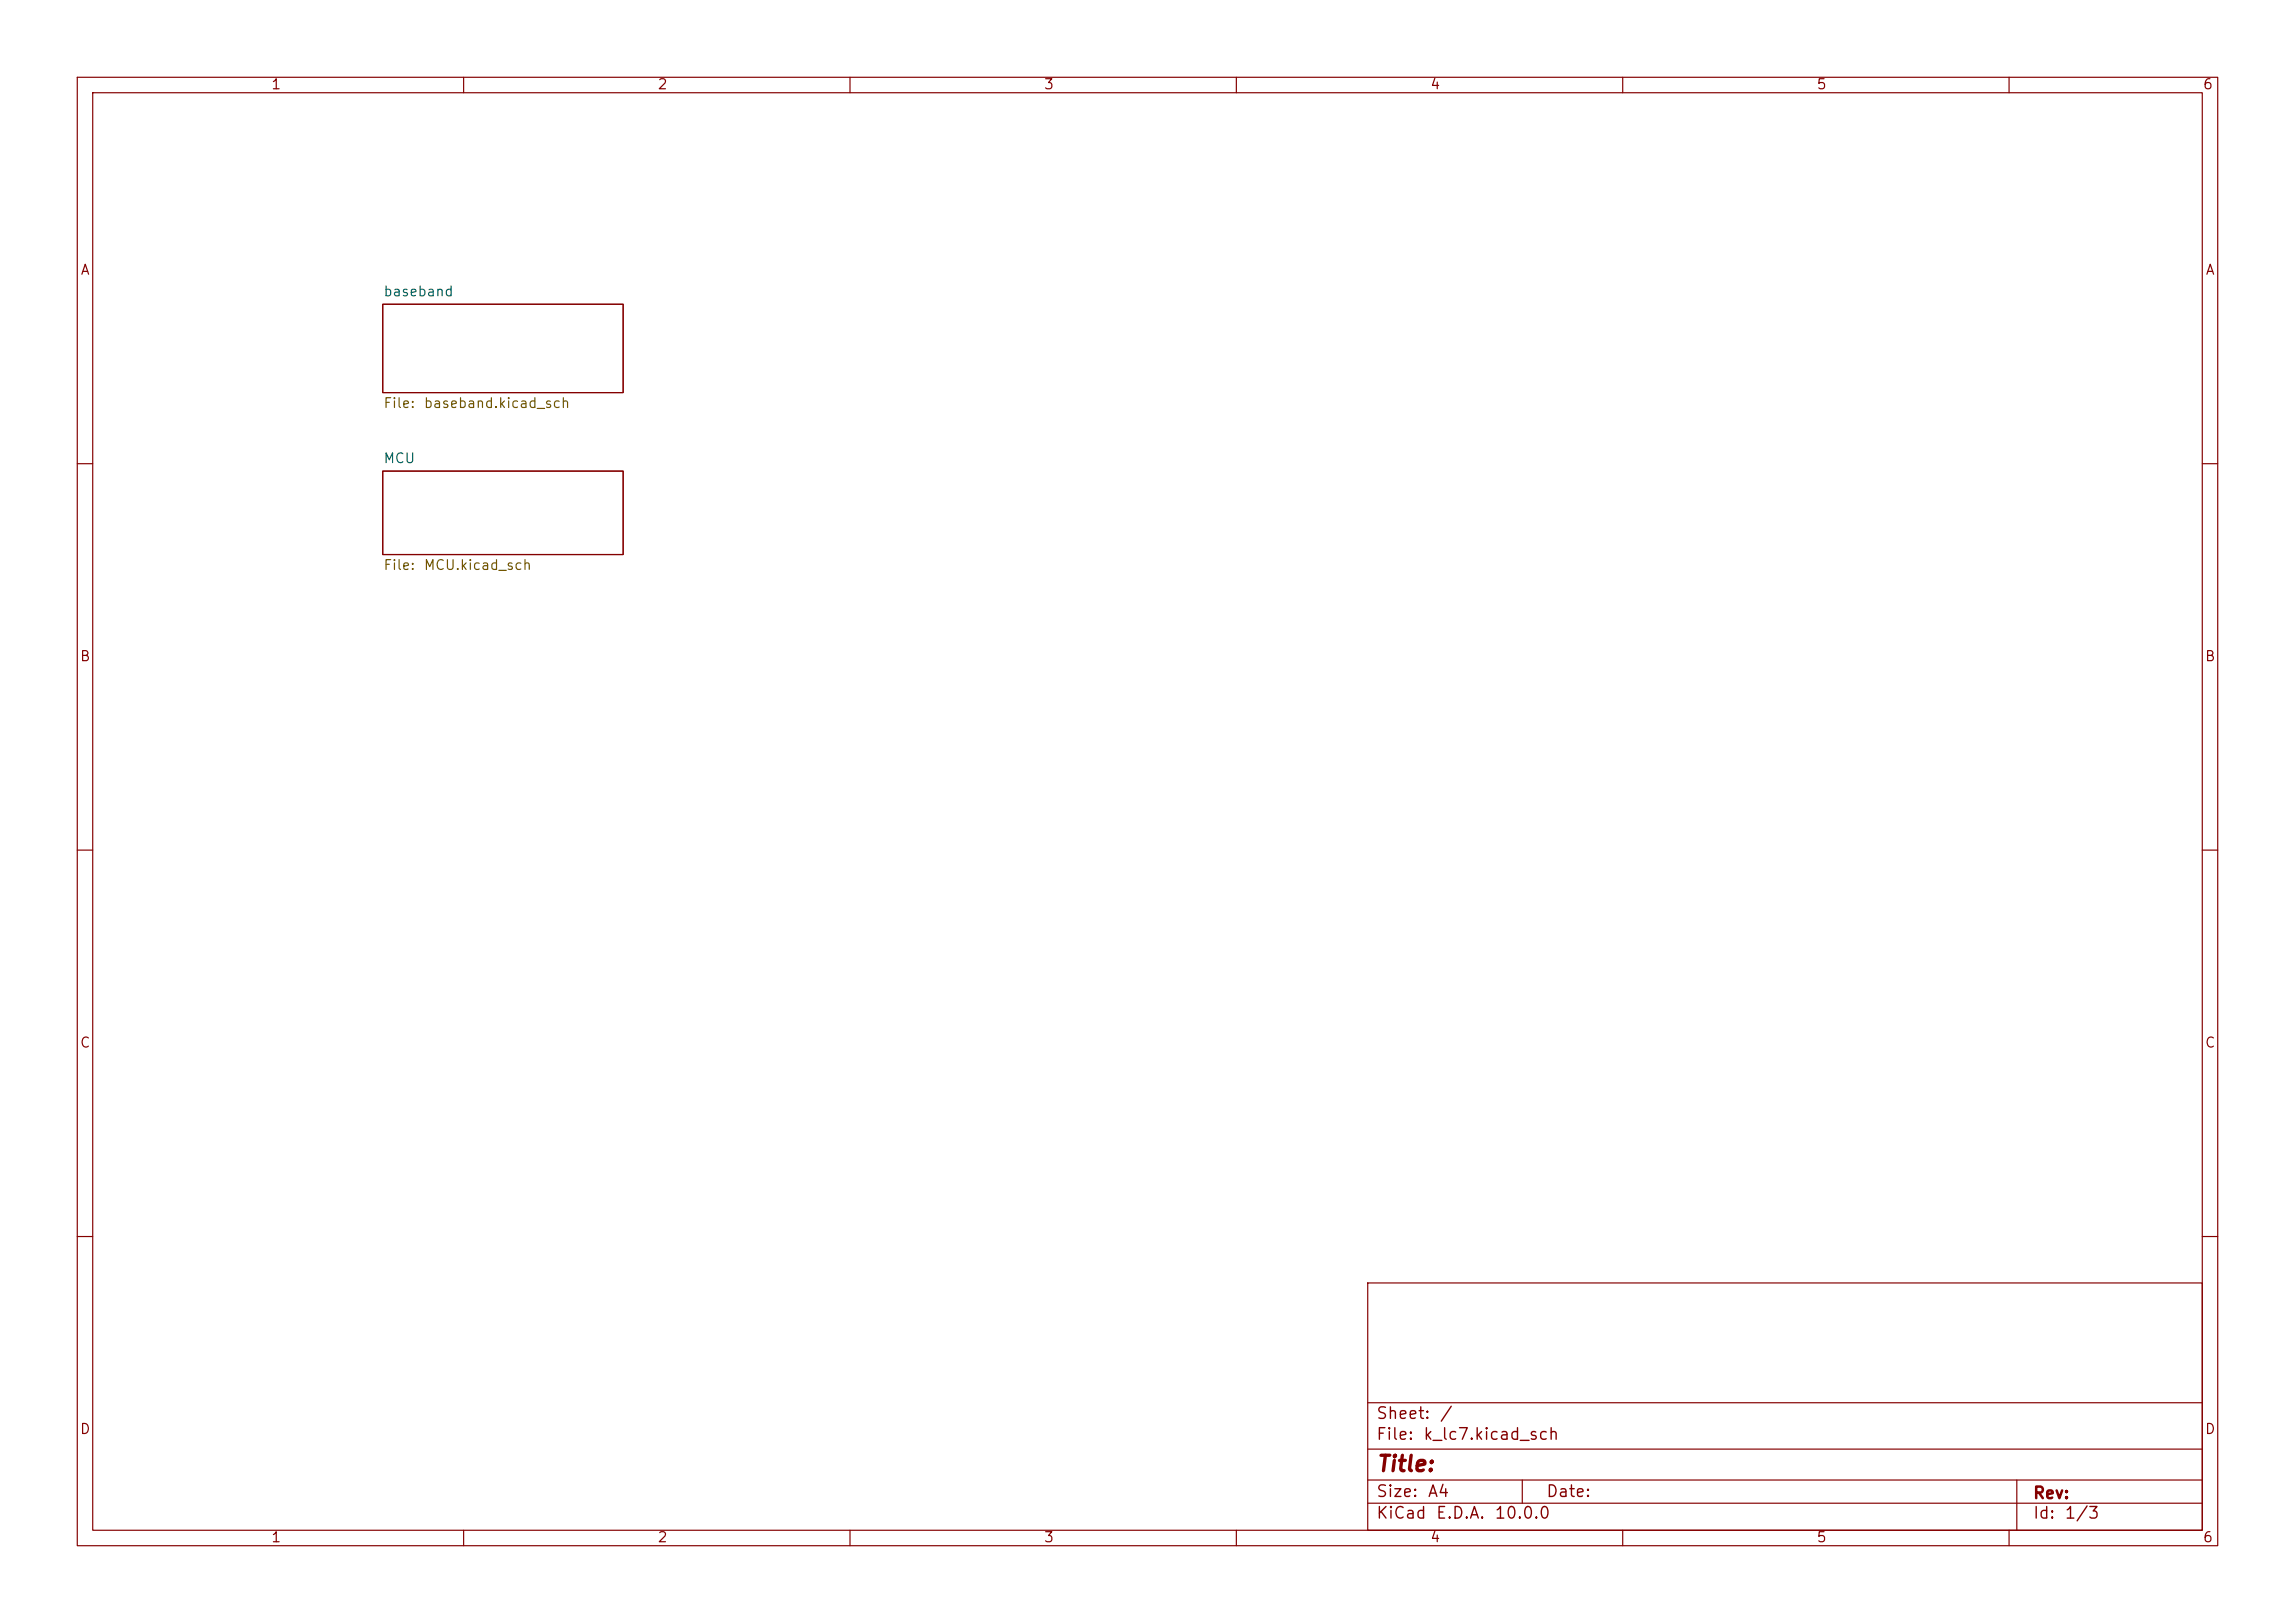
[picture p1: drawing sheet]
<svg xmlns="http://www.w3.org/2000/svg" width="297mm" height="210mm" viewBox="0 0 297 210" stroke-linecap="round" stroke-linejoin="round" font-family="sans-serif">
<defs><g id="words">
<text font-size="2" fill="#840000" x="178" y="190.9">Title:</text>
<g font-size="1.5" fill="#840000">
<text x="178" y="184">Sheet:</text>
<text x="186.2" y="184">/</text>
<text x="178" y="186.7">File:</text>
<text x="184.1" y="186.7">k_lc7.kicad_sch</text>
<text x="178" y="196.9">KiCad</text>
<text x="178" y="194.1">Size:</text>
<text x="184.7" y="194.1">A4</text>
<text x="185.7" y="196.9">E.D.A.</text>
<text x="193.3" y="196.9">10.0.0</text>
<text x="200" y="194.1">Date:</text>
<text x="263" y="194.3">Rev:</text>
<text x="263" y="196.9">Id:</text>
<text x="267.1" y="196.9">1/3</text>
</g>
<g font-size="1.3" fill="#840000">
<text x="35" y="11.9">1</text>
<text x="85" y="11.9">2</text>
<text x="135" y="11.9">3</text>
<text x="185" y="11.9">4</text>
<text x="235" y="11.9">5</text>
<text x="285" y="11.9">6</text>
<text x="10.3" y="35.9">A</text>
<text x="285.3" y="35.9">A</text>
<text x="10.3" y="85.9">B</text>
<text x="285.3" y="85.9">B</text>
<text x="10.3" y="135.9">C</text>
<text x="285.3" y="135.9">C</text>
<text x="10.3" y="185.9">D</text>
<text x="285.3" y="185.9">D</text>
<text x="35" y="199.9">1</text>
<text x="85" y="199.9">2</text>
<text x="135" y="199.9">3</text>
<text x="185" y="199.9">4</text>
<text x="235" y="199.9">5</text>
<text x="285" y="199.9">6</text>
</g>
<g font-size="1.3" fill="#006464">
<text x="49.5" y="38.7">baseband</text>
<text x="49.5" y="60.2">MCU</text>
</g>
<g font-size="1.3" fill="#725600">
<text x="49.5" y="53.1">File:</text>
<text x="54.8" y="53.1">baseband.kicad_sch</text>
<text x="49.5" y="74.1">File:</text>
<text x="54.8" y="74.1">MCU.kicad_sch</text>
</g>
</g></defs>
<g fill="none" stroke="#840000" stroke-width=".15">
<path d="M10 10h277v190h-277zM12 12h273v186h-273zM60 10v2M110 10v2M160 10v2M210 10v2M260 10v2M49.5 39.4h31.1v11.4h-31.1zM10 60h2M49.5 61h31.1v10.8h-31.1zM285 60h2M10 110h2"/>
<path d="M285 110h2M10 160h2M177 166h108v32h-108zM285 160h2M60 198v2M110 198v2M160 198v2M177 194.5h108M177 191.5h108M177 187.5h108M177 181.5h108M197 191.5v3"/>
<path d="M210 198v2M260 198v2M261 191.5v6.5"/>
</g>
<use href="#words"/>
</svg>
